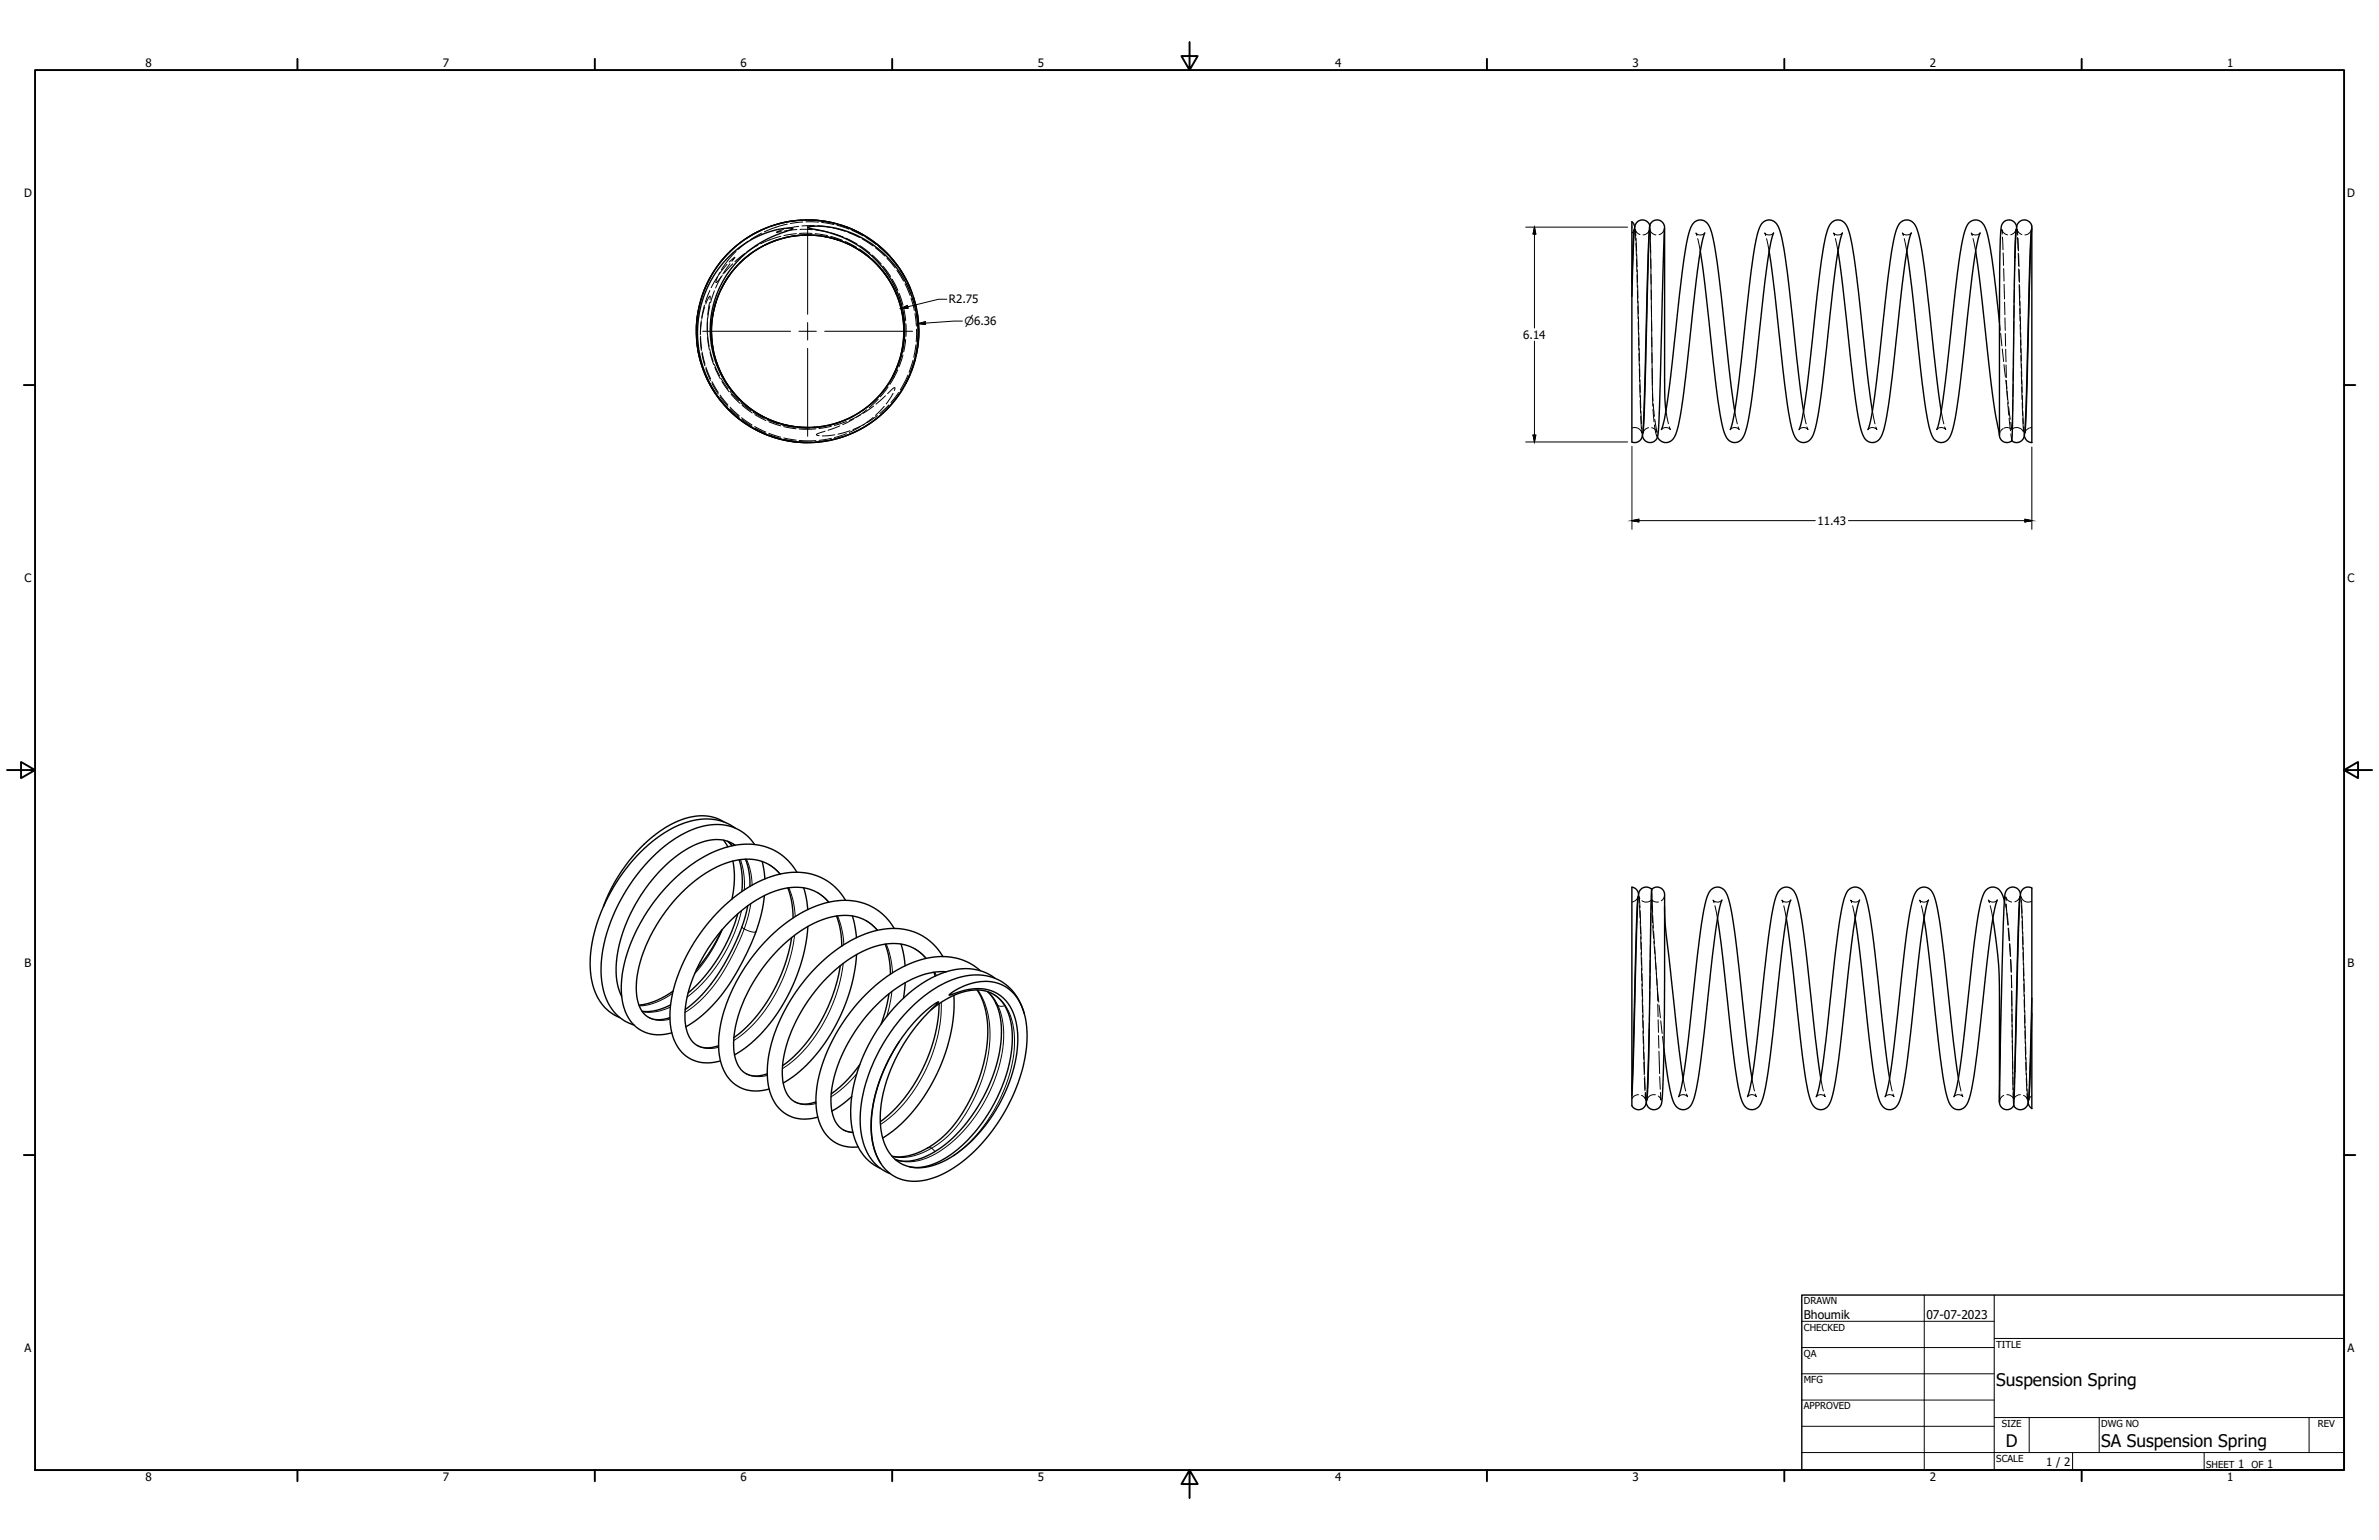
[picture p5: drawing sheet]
<svg xmlns="http://www.w3.org/2000/svg" width="864mm" height="559mm" viewBox="0 0 864 559" stroke-linecap="round" stroke-linejoin="round" font-family="sans-serif">
<defs><g id="words">
<g font-size="6.3">
<text x="724.7" y="502.8">Suspension Spring</text>
<text x="728.1" y="524.9">D</text>
<text x="762.8" y="525">SA Suspension Spring</text>
</g>
<g font-size="4.4">
<text x="654.8" y="478.6">Bhoumik</text>
<text x="699.3" y="478.6">07-07-2023</text>
</g>
<g font-size="4.2">
<text x="52.9" y="24.4">8</text>
<text x="160.8" y="24.4">7</text>
<text x="268.8" y="24.4">6</text>
<text x="376.7" y="24.4">5</text>
<text x="484.7" y="24.4">4</text>
<text x="592.6" y="24.4">3</text>
<text x="700.5" y="24.4">2</text>
<text x="808.5" y="24.4">1</text>
<text x="8.8" y="71.4">D</text>
<text x="852" y="71.4">D</text>
<text x="344.5" y="110.1">R2.75</text>
<text x="552.9" y="122.9">6.14</text>
<text x="659.8" y="190.4">11.43</text>
<text x="8.9" y="211.1">C</text>
<text x="852.2" y="211.1">C</text>
<text x="9" y="350.8">B</text>
<text x="852.2" y="350.8">B</text>
<text x="8.9" y="490.5">A</text>
<text x="852.1" y="490.5">A</text>
<text x="742.8" y="532">1 / 2</text>
<text x="812.5" y="532.6">1</text>
<text x="823" y="532.6">1</text>
<text x="52.9" y="537.5">8</text>
<text x="160.8" y="537.5">7</text>
<text x="268.8" y="537.5">6</text>
<text x="376.7" y="537.5">5</text>
<text x="484.7" y="537.5">4</text>
<text x="592.6" y="537.5">3</text>
<text x="700.5" y="537.5">2</text>
<text x="808.5" y="537.5">1</text>
</g>
<text font-size="4.1" x="350.1" y="118.1">⌀6.36</text>
<g font-size="3.5">
<text x="654.8" y="473.2">DRAWN</text>
<text x="654.8" y="482.8">CHECKED</text>
<text x="724.7" y="489">TITLE</text>
<text x="654.8" y="492.3">QA</text>
<text x="654.8" y="501.8">MFG</text>
<text x="654.8" y="511.4">APPROVED</text>
<text x="726.7" y="517.7">SIZE</text>
<text x="762.8" y="517.7">DWG NO</text>
<text x="841.4" y="517.7">REV</text>
<text x="724.7" y="530.4">SCALE</text>
<text x="800.9" y="532.6">SHEET</text>
<text x="817.4" y="532.6">OF</text>
</g>
</g></defs>
<!-- layer: Visible (ANSI) -->
<g fill="none" stroke="#000" stroke-width=".51">
<path d="M294.9 79.9l6.3 .7M264.5 93.2a32.2 32.2 0 0 1 23.1-10.4l.1 .3-.7 .3a38.1 38.1 0 0 0-29.2 35.3 35.4 35.4 0 0 0 47.7 34.2 35.4 35.4 0 0 0 13.9-57 41.1 41.1 0 0 0-25.9-13.1l-.3-.3a16.7 16.7 0 0 1 8.9 .1 39.2 39.2 0 0 1 30 28.7 39.2 39.2 0 0 1-12.7 39.6 39.8 39.8 0 0 1-55.1-2.6 39.8 39.8 0 0 1 .2-55.1zM264.9 99.8l-2.9 4.7M265.7 90.6l-4.3 4.7M272.7 91.9l-4.2 3.6M276.2 83.5l-5.5 3.2M282.7 86.9l-5.2 2.1M288.5 80.1l-6.3 1.2M293.7 85.3l-5.6 .3M299.3 85.8l5.4 1.4M307.3 82.4l5.8 2.7M309.8 89.5l4.7 3"/>
<path d="M318.4 88.7l4.7 4.3M318.6 96.3l3.4 4.2M593.2 83.3l-.8 19.2M593.4 82.3l-.3-1-.7-.8v22M598.7 84.5l-2 66.9a21.3 21.3 0 0 1-.9 7.9 2.47 2.47 0 0 1-3.4 .9v-52.8M598.9 81.8a2.87 2.87 0 0 0-3.4-1.9 2.87 2.87 0 0 0-2.2 3.2l-.9 24.3M604.2 82.9l-2 70.5a11.6 11.6 0 0 1-1.2 6.4 2.8 2.8 0 0 1-2.9 .6 2.8 2.8 0 0 1-1.9-2.3M618.8 84.5l-.9 3.2-1.3 7.4-3.4 29.6a227.2 227.2 0 0 1-4.4 31.5 4.9 4.9 0 0 1-3.6 4.4l-2-.4-1.5-1.6M643.8 84.5v.1a48.9 48.9 0 0 0-2.5 12.8l-4.6 41.2a87.2 87.2 0 0 1-3.6 19.5 3.6 3.6 0 0 1-3.8 2.4 3.6 3.6 0 0 1-3.2-3.1 145.6 145.6 0 0 1-4.1-25.4l-3.1-28.3-1.7-12.5M668.8 84.5l-.1 .2a74.9 74.9 0 0 0-2.9 16.7l-4.1 37.2a86.5 86.5 0 0 1-3.6 19.5 3.5 3.5 0 0 1-3.5 2.5 3.5 3.5 0 0 1-3.3-2.7 111 111 0 0 1-4-22.8l-3.2-30-1.9-13.9M693.8 84.5v.1a63.2 63.2 0 0 0-2.9 15.4l-4.4 40a82.8 82.8 0 0 1-3.5 18.1 3.6 3.6 0 0 1-3.8 2.5 3.6 3.6 0 0 1-3.2-3.2 145.5 145.5 0 0 1-4-25.4l-3.1-28.3-1.7-12.5M717.2 91.2l1.9 14.2 4.1 37.3 2.6 15.2"/>
<path d="M718.8 84.5l-.1 .2a71.9 71.9 0 0 0-2.9 16.7l-4.2 37.2a87.1 87.1 0 0 1-3.6 19.5 3.6 3.6 0 0 1-3.8 2.5 3.6 3.6 0 0 1-3.2-3.2 139.9 139.9 0 0 1-4-25.4l-3.1-28.3-1.7-12.5M731.8 83.3l-.4 10M732 82.3a2.84 2.84 0 0 0-3-2.5 2.84 2.84 0 0 0-2.6 3.1l-.5 16.2-.1 56.6a6.6 6.6 0 0 0 .7 4 2.74 2.74 0 0 0 3.8 .3M737.4 83.3l-.6 12.2-1.4 54.3a30.1 30.1 0 0 1-.9 9.3 2.74 2.74 0 0 1-4.2 .9M737.6 82.7l-.6 12.2-1.3 50.6-.6 11.6M253.5 112.6l-.7 6.4M257.9 100.6l-2.7 5.8M259.9 109.7l-1.3 5.4M324.9 105.6a35.1 35.1 0 0 1-.9 31M325.5 107a34.9 34.9 0 0 0-61.3-6.3 34.9 34.9 0 0 0 29 54.4M330.6 104.9a40.4 40.4 0 0 0-71-7.2 40.4 40.4 0 0 0 33.6 62.9M592.4 102.5v4.9"/>
<path d="M725.8 117.1l-2.6-22.8a34.4 34.4 0 0 0-3.4-13.2 3.5 3.5 0 0 0-3.8-1.1 3.5 3.5 0 0 0-2.5 3 115.1 115.1 0 0 0-3.5 20.5l-4.2 38.1-1.4 9.2-1.3 5.1M253.1 125.3l1.3 6.3M256.7 137.5l3.2 5.6M258.3 120.7l.5 5.6M260.2 131.7l2.2 5.1M264.1 148.2l4.1 3.7M265.5 141.5l3.7 4.1M604.8 149.1a278.7 278.7 0 0 1-.5-26.4v-37.5a5.3 5.3 0 0 0-1.2-4.9 2.67 2.67 0 0 0-4.2 1.6l-.6 13.1-1.3 51.3-.6 10.8M629.7 149.2l-1.7-12.5-3.9-35.7a74.7 74.7 0 0 0-3.7-19 3.5 3.5 0 0 0-3.7-2.2 3.5 3.5 0 0 0-3 3 134.5 134.5 0 0 0-4.1 25l-3.4 31.2a82.3 82.3 0 0 1-3 16.7l-.1 .2M654.7 149.2l-1.9-13.9-3.7-34.3a77.3 77.3 0 0 0-3.7-19 3.5 3.5 0 0 0-3.7-2.2 3.5 3.5 0 0 0-3.1 3 131.8 131.8 0 0 0-4 25l-3.5 31.2a72.6 72.6 0 0 1-3 16.8v.1M679.7 149.2l-1.7-12.5-3.9-35.7a74.7 74.7 0 0 0-3.7-19 3.5 3.5 0 0 0-3.7-2.2 3.5 3.5 0 0 0-3.1 3 134.5 134.5 0 0 0-4 25l-4 35.2a48.1 48.1 0 0 1-2.5 12.9M704.7 149.2l-1.7-12.5-3.9-35.7a77.3 77.3 0 0 0-3.7-19 3.5 3.5 0 0 0-3.7-2.2 3.5 3.5 0 0 0-3.1 3 131.8 131.8 0 0 0-4 25l-3.5 31.2a72.6 72.6 0 0 1-3 16.8v.1"/>
<path d="M734.9 158.1a2.66 2.66 0 0 0 2.7 2.4v-78.1a2.75 2.75 0 0 0-2.7-2.6 2.75 2.75 0 0 0-2.8 2.4l-.7 13-1.1 64.8M262.8 298.2a17.9 17.9 0 0 0-17.6 .1 55.1 55.1 0 0 0-24.9 27.6l-1.3 3.1M262.6 304.8l1.6 2.5M264.1 305.3l1.6 1.6M266 312.4l.6 6.6-.9 7.2M266.8 306.7a13.8 13.8 0 0 0-14-.4 52.7 52.7 0 0 0-23.9 25.3 42.9 42.9 0 0 0-4.8 25.4l1.6 4.6M266.9 300.5a20 20 0 0 0-20.2-1.2 55.5 55.5 0 0 0-26 26.1 48.1 48.1 0 0 0-6.1 29.3 17.5 17.5 0 0 0 10.4 14.5M268.3 312l.8 3.2a31.8 31.8 0 0 1 .2 8.3M270.6 311.8a24.3 24.3 0 0 1 1.6 9.8M273.9 306.4a16.8 16.8 0 0 0-19.8-6.3 43.1 43.1 0 0 0-20.2 14.1 60.6 60.6 0 0 0-15.7 36.9 22.2 22.2 0 0 0 6.5 17.9 14.3 14.3 0 0 0 5.4 2.9M276.7 312.6l.9 6.3M283.1 317.2a15.7 15.7 0 0 0-17.1-4.8 44.5 44.5 0 0 0-23 16.5 50.8 50.8 0 0 0-12 28.7 13.3 13.3 0 0 0 3.5 11 8.6 8.6 0 0 0 8.7 .6"/>
<path d="M289.3 316.5a21 21 0 0 0-24.8-9.3 52.6 52.6 0 0 0-27.3 20.4 55.1 55.1 0 0 0-11.7 31.2 16.5 16.5 0 0 0 7.2 15.1 14.1 14.1 0 0 0 11.2 .9M262 337.5a60.1 60.1 0 0 1-9.2 14.4M267.8 331.6a59.2 59.2 0 0 1-18 28.7M271.5 328.7a72.6 72.6 0 0 1-19.2 34.7l-3.5 2.9M272.2 321.6h.1M277.5 325a76.1 76.1 0 0 1-13 32.6 48.5 48.5 0 0 1-15.5 15M286 322.2a30.7 30.7 0 0 1 1.9 10.9M291.8 322.2l.9 3.8 .5 4.1M293.3 336.2a63.8 63.8 0 0 1-21.8 43.3l-4.9 3.3M300.8 327.4a15.7 15.7 0 0 0-17.1-4.8 45.9 45.9 0 0 0-24.3 18.2 48.9 48.9 0 0 0-10.8 27.7 12.3 12.3 0 0 0 3.9 10.5 8.9 8.9 0 0 0 8.4 .4M303.7 332.4a30.1 30.1 0 0 1 1.9 10.9M307 326.7a20.9 20.9 0 0 0-23.8-9.5 51.2 51.2 0 0 0-27.6 19.6 56.2 56.2 0 0 0-12.4 32.2 17.1 17.1 0 0 0 6.6 14.7 14 14 0 0 0 11.7 1.3"/>
<path d="M309.4 332.4l1 3.8 .5 4.1M318.5 337.6a15.8 15.8 0 0 0-17.2-4.8 44.7 44.7 0 0 0-23 16.5 50.7 50.7 0 0 0-12 28.7 12.8 12.8 0 0 0 3.9 11.2 8.9 8.9 0 0 0 8.3 .4M324.6 336.9a21 21 0 0 0-24.8-9.3 53.1 53.1 0 0 0-28 21.4 53.8 53.8 0 0 0-10.9 31.1 15.9 15.9 0 0 0 7.8 14.5 14.5 14.5 0 0 0 10.5 .5M594.6 325.4l-.7 13.8-1.5 56.4M599.6 322.7l-1.5 70.7a22.1 22.1 0 0 1-.9 7.9 2.61 2.61 0 0 1-2.6 1.4 2.61 2.61 0 0 1-2.2-1.9v-78.7a2.37 2.37 0 0 1 2.4 2.1v.2M599.6 322.7a2.94 2.94 0 0 1 3.6-.2 2.94 2.94 0 0 1 1.1 3.4l-.1 42.7-.7 28.1a6.7 6.7 0 0 1-1.5 5.4 2.83 2.83 0 0 1-4.4-1.9M599.6 322.7a2.97 2.97 0 0 0-3.5-.4 2.97 2.97 0 0 0-1.4 3.2l-.6 12.8-1.7 59.3M604.3 329l.5 9.4 4 36.1 2.2 16.8M625.1 326.6l-1.3 4.9-1.3 8.1-5.9 50.6a30.5 30.5 0 0 1-3.1 11.3 3.6 3.6 0 0 1-3.7 1 3.6 3.6 0 0 1-2.5-3l-1.6-6.9-1.7-11.9M650.1 326.6a30.8 30.8 0 0 0-2 9.2l-5.2 44.8a87.1 87.1 0 0 1-3.6 19.6 3.5 3.5 0 0 1-3.5 2.5 3.5 3.5 0 0 1-3.3-2.7 111.7 111.7 0 0 1-3.9-22.9l-3.4-31.4-1.7-12.4M675.1 326.6l-.1 .1a64.2 64.2 0 0 0-2.8 15.4l-4.3 38.5a87.1 87.1 0 0 1-3.6 19.6 3.5 3.5 0 0 1-3.5 2.5 3.5 3.5 0 0 1-3.3-2.7 110.2 110.2 0 0 1-3.9-22.9l-3.3-29.9-1.8-13.9M700 326.6a30.8 30.8 0 0 0-2 9.2l-5.1 44.8a87.1 87.1 0 0 1-3.6 19.6 3.5 3.5 0 0 1-3.5 2.5 3.5 3.5 0 0 1-3.3-2.7 112.5 112.5 0 0 1-3.9-22.9l-3.4-31.4-1.8-12.4"/>
<path d="M725 326.6a40.3 40.3 0 0 0-2.3 11.6l-4.8 42.4a88.4 88.4 0 0 1-3.7 19.6 3.5 3.5 0 0 1-3.4 2.5 3.5 3.5 0 0 1-3.3-2.7 116.1 116.1 0 0 1-4.1-24.4l-3.1-28.4-1.9-13.9M727.6 326.8a5.5 5.5 0 0 0-3.3-4.8 3.8 3.8 0 0 0-4.6 3.3 186.6 186.6 0 0 0-4.6 30.6l-3.4 30.2-1.3 7.8-1.1 4M733.2 325.4l-.7 14.7-1.4 58.9a2.78 2.78 0 0 1-2.7 3.7 2.71 2.71 0 0 1-2.6-2.8M733.4 324.4a2.9 2.9 0 0 0-3.3-2.5 2.9 2.9 0 0 0-2.4 3.5l-.9 24.9-1 49.6v-30.3a172.6 172.6 0 0 0-2.4-36.3M244.3 359.6a26.4 26.4 0 0 1-12.4 5.1M287.4 340.2a57.3 57.3 0 0 1-21 36.3M305 350.4a57.1 57.1 0 0 1-20.9 36.3M310.9 346.4a64 64 0 0 1-21.7 43.3l-4.9 3.3M321.3 342.6a30.7 30.7 0 0 1 1.9 10.9M327.1 342.6l.9 3.8 .6 4.1M328.6 356.6l-.6 5.6M336.1 347.8a15.8 15.8 0 0 0-17.1-4.8 44.5 44.5 0 0 0-23 16.5 50.7 50.7 0 0 0-12 28.7 13.3 13.3 0 0 0 3.5 11 8.6 8.6 0 0 0 8.7 .6"/>
<path d="M339 352.8l.5 1.4M342.3 347.1a21 21 0 0 0-24.8-9.3 53.1 53.1 0 0 0-28.1 21.4 53.3 53.3 0 0 0-10.8 31.1 15.6 15.6 0 0 0 8.5 14.8 14.6 14.6 0 0 0 9.8 .2M343.5 352.6a30.7 30.7 0 0 0-20.4 7.7 57.9 57.9 0 0 0-21.3 35.7 15.6 15.6 0 0 0 2.9 12.9 6.8 6.8 0 0 0 4.9 1.9M354.7 359.2a32.4 32.4 0 0 1 3.1 23.5 56 56 0 0 1-16.3 30.5 22.7 22.7 0 0 1-17.7 6.3M355.9 352.2a22.2 22.2 0 0 0-22.4-3.7 52 52 0 0 0-25.1 19.1 54.8 54.8 0 0 0-12.2 31.4 17.6 17.6 0 0 0 6.2 15.1 13 13 0 0 0 9.1 2.1M358.5 359.8a18.7 18.7 0 0 1 5 14.3 57.6 57.6 0 0 1-14.4 35.4 32.2 32.2 0 0 1-19.1 11.8h-2.7l-2.3-.6M361.2 355a19.6 19.6 0 0 0-20-1.6 54 54 0 0 0-25.9 25.8 49.5 49.5 0 0 0-6.1 29.6 18.7 18.7 0 0 0 10.3 15.1M243.4 364.6a17.7 17.7 0 0 1-10.3 2.3M322.7 360.6a54.6 54.6 0 0 1-2.9 11M326.4 378a56.2 56.2 0 0 0-10.1 32.5 23.6 23.6 0 0 0 3.4 11.6M333.3 369.4a22.9 22.9 0 0 1 7.4-5.8l-1.5 1.6a61.6 61.6 0 0 0-19.6 38.1 21.4 21.4 0 0 0 4.9 17 14.3 14.3 0 0 0 15.5 2.2 41.7 41.7 0 0 0 19.3-16.3 50 50 0 0 0 10-32.7 15.7 15.7 0 0 0-9-13.8 21.4 21.4 0 0 0-15.1 1.3l-.6 .1a19.8 19.8 0 0 1 18.1-4.2 16 16 0 0 1 9.7 13.3 51.4 51.4 0 0 1-6.7 31.4 55.5 55.5 0 0 1-24.8 25 17.6 17.6 0 0 1-17.2-.3 19.6 19.6 0 0 1-7.4-15.9 59 59 0 0 1 14.7-38.5zM338 366.4a25.6 25.6 0 0 1 18.4-7.1 12.5 12.5 0 0 1 10.3 10.5 42.5 42.5 0 0 1-3.8 26.6 50.7 50.7 0 0 1-21.9 25 16.4 16.4 0 0 1-11 1.9"/>
<path d="M340.9 364.2a57.4 57.4 0 0 1-21.3 42.8M346.3 361.2a62.5 62.5 0 0 1-23.3 50l-2.6 1.7M371.8 367.8a17.9 17.9 0 0 0-23.4-13.2 47.5 47.5 0 0 0-23.9 18.2 56.5 56.5 0 0 0-12.2 35.6 19.1 19.1 0 0 0 9.5 16.9l1.3 .6M598.7 373.6l-.4 17.6-.5 7.9M737.6 362.3v-39.8a2.36 2.36 0 0 0-3.7 .7 32.6 32.6 0 0 0-1 10.3l-1.5 55.1M737.6 362.3v40l-.9-1-.5-1.1M737.6 362.3l-1.1 34.6a7.5 7.5 0 0 1-1.3 5.1 2.74 2.74 0 0 1-4.2-.8M737.6 367.6l-.6 22.6-.5 8.9M309.2 397.9l-3.6 3-3.6 2.3M312.1 386.3l-5 6.1-5.3 4.5M636 391.3l-1.7-12.5-4-35.8a75.2 75.2 0 0 0-3.7-19 3.5 3.5 0 0 0-3.7-2.1 3.5 3.5 0 0 0-3 3 134.5 134.5 0 0 0-4.1 25l-3.4 31.2a72.3 72.3 0 0 1-3 16.8h-.1M661 391.3l-1.9-13.9-3.8-34.4a75.2 75.2 0 0 0-3.7-19 3.5 3.5 0 0 0-3.7-2.1 3.5 3.5 0 0 0-3 3 131.8 131.8 0 0 0-4.1 25l-3.2 29.8a85.5 85.5 0 0 1-3.2 18.1l-.1 .1"/>
<path d="M685.9 391.3l-1.7-12.5-3.9-35.8a75.2 75.2 0 0 0-3.7-19 3.5 3.5 0 0 0-3.7-2.1 3.5 3.5 0 0 0-3 3 123.9 123.9 0 0 0-3.9 23.4l-3.6 32.8a72.5 72.5 0 0 1-3 16.8h-.1M710.9 391.3l-1.7-12.5-3.8-34.3a96 96 0 0 0-3.5-20 3.6 3.6 0 0 0-3.7-2.6 3.6 3.6 0 0 0-3.3 3 131.8 131.8 0 0 0-4.1 25l-3.3 29.8a85.5 85.5 0 0 1-3.1 18.1l-.1 .1"/>
<circle cx="293.2" cy="120.2" r="34.9"/>
<circle cx="293.2" cy="120.2" r="40.4"/>
</g>
<!-- layer: Hidden (ANSI) -->
<g fill="none" stroke="#000" stroke-width=".36">
<path d="M291.1 79.9l-2.6 .2M292.2 79.8l2.7 .1M259.2 98.4l-1.3 2.2M261.3 98.9l-1.2 2.4-.2 1.2 2.3-2.5M261.4 95.3l-1.6 2.1M263.9 95.9l-2.8 3.6M265 95.7l-2.6 3.7M265.7 94.8l1.1-1.5-2.1 1.8M265.7 98.6l-.8 1.2M266 95.7l-3.1 3.4M267.2 91.2l-2.3 2.5-3 4.2M267.2 96.9l-1.2 1.4"/>
<path d="M267.7 88.9l-2 1.7M268.5 95.5l-1 1M270.3 92l-3.5 3M270.7 86.7l-2.1 1.5M271.6 87.6l-3.6 2.8M273.9 91.1l-1.2 .8M275.1 89l-3.9 2.4M275.9 89.9l-1.6 .9M276.4 84.6l-3.9 2.3M277.5 89l-1.2 .6M278.7 82.5l-2.5 1M282.2 81.3l-2.5 .8"/>
<path d="M283.5 85.7l-4.2 1.4-3.2 1.4M284 86.5l-1.3 .4M284.4 83.3l-2.5 1 1.7-.3M285.8 81.3l-4.1 1.1-4.2 1.7M286.3 86l-1.8 .4M288.1 85.6l-1.3 .3M289.1 84.8l-4.5 .7M289.3 83.3l-4.5 .5M289.9 82.1l-4.4 .9M290.2 84.7h4.6M290.4 83.2l4.6 .1M291.4 80.6l-4.5 .5"/>
<path d="M292.6 80.5l4.5 .1M293.7 85.3h1.4M295.6 85.4l1.8 .2M295.6 81.9l-4.5 .1M295.9 84.8l4.5 .7M296.1 83.5l4.5 .7M296.8 81.9l4.5 .6M297.9 85.6l1.4 .2M298.3 80.7l4.4 .8M301.2 80.6l2.6 .6M301.5 85.8l4.3 1.4M301.7 84.5l4.3 1.5"/>
<path d="M302.4 82.7l4.4 1.2M303.8 81.7l4.4 1.4M304.7 87.2l1.3 .5M304.9 81.6l2.4 .8M306.4 87.9l1.7 .7M306.9 87.7l4 2M307.1 86.4l4 2.1M307.9 84.3l4.1 1.9M308.5 88.8l1.3 .7M309.2 83.6l4.1 2M311.9 90.4l3.7 2.7M312.1 89.1l3.7 2.7"/>
<path d="M313 86.7l3.9 2.5M313.1 85.1l2.3 1.4M314.3 86.2l3.8 2.6M314.5 92.5l1.1 .9M315.9 93.7l1.4 1.3M316.3 87.1l2.1 1.6M316.4 93.8l3.2 3.3M316.6 92.6l3.2 3.2M317.6 95.3l1 1M317.8 89.9l3.4 3M319 89.5l3.3 3M320.3 98l2.7 3.7"/>
<path d="M320.6 96.6l2.7 3.7M322 93.7l2.9 3.5M323.1 93l2.7 3.3M323.1 93.4l2.9 3.5M325.6 98.1l2.4 3.9M326.4 97.3l2.4 3.9M326.6 97.9l2.4 3.9M592.7 84.3l-.3 .3M593 83.8l-.2 .4M593.2 83.3l-.1 .4M593.4 82.3l.4 4.9M593.9 88.3l.1 4.6"/>
<path d="M593.9 86.5l.2 4.6M594.1 94l.1 4.6M594.1 92.2l.2 4.6M594.3 99.7l.1 4.6M594.3 97.9l.1 4.5M595.3 85.1l-1.1-.7-.6-1.1 .2 2.1M598.7 84.4v.1M598.7 84.1l.1-.9 .2 2.8M598.7 84.2v.1M598.8 83.3v.1a2.61 2.61 0 0 1-2.4 1.8M598.9 81.8l.2 5.2M598.9 83.2l.8 1.4 1.4 .6"/>
<path d="M599.1 87.1l.1 4.6M599.1 88.1l.1 4.6M599.2 92.8l.1 4.6M599.2 93.8l.1 4.6M599.3 98.5l.1 4.6M599.3 99.5l.1 4.6M604.2 82.9l-.5 1.3-1.4 1M616.3 86.6l.9 4.6M618.8 84.5a2.18 2.18 0 0 1-3.2 0l.4 1M641.3 86.6l.9 4.6M643.8 84.5a2.2 2.2 0 0 1-3.2 0l.4 1M666.3 86.6l.9 4.6"/>
<path d="M668.8 84.5a2.18 2.18 0 0 1-3.2 0l.4 1M691.3 86.6l.9 4.6M693.8 84.5a2.2 2.2 0 0 1-3.2 0l.3 1M716.2 86.6l1 4.6M718.8 84.5a2.18 2.18 0 0 1-3.2 0l.3 1M726.8 84.9l-.1-1.6 .1 .3a2.67 2.67 0 0 0 2 1.6M726.9 86.1l.2 4.5M727.2 91.8l.1 4.5M727.4 97.5l.1 4.5M731.3 99.4l-.1 4.6M731.4 93.3l-.1 5M731.8 83.3l-.7 1.2-1.2 .7"/>
<path d="M732 82.3l.3 2.7M732.4 86.1l.2 4.6M732.5 86.5l.2 4.5M732.6 91.8l.2 4.6M732.8 92.2l.1 4.6M732.8 97.5l.1 4.6M733 97.9l.1 4.5M734 85.1l-1.1-.6-.6-1.2 .2 2M737.4 83.3v.2a2.63 2.63 0 0 1-2.3 1.7M252.8 119v2.6M254.1 110l-.6 2.6M254.6 116.9l-.4 4.6"/>
<path d="M254.6 116.3l-.3 4.6M255.2 106.4l-.8 2.5M255.7 110.7l-1 4.5M255.8 111.4l-1.1 4.4M256.8 115.4v4.6M256.8 116.6v4.6M257.6 109.8l-.7 4.5M257.7 111l-.8 4.5M257.7 105.4l-1.6 4.3M257.7 108.6v-1.2l-1.5 2.9M258.3 119.3v1.4M258.4 117l-.1 1.8"/>
<path d="M258.6 115.1l-.2 1.4M259.3 105.5l-1.4 4.4M260.3 108.4l-.4 1.3M260.4 100.4l-2.2 4M261.2 106.2l-.7 1.7M261.8 100.4l-2 4.1M262 104.5l-.6 1.3M322 100.5l1.3 2M323.5 102.7l2 4.1M323.8 103.5l1.1 2.1M323.9 101.3l2 4.1M325.9 107.8l1.3 4.4"/>
<path d="M326.4 106.4l1.4 4.3M327.5 113.3l.6 4.5M328.1 111.9l.7 4.5M328.1 119l-.1 4.5M328.5 103l1.8 4.2M328.9 117.5v4.5M329.3 102.2l1.8 4.1M329.5 102.8l1.8 4.2M330.7 108.3l1.2 4.4M331.5 107.4l1.2 4.4M331.6 108.1l1.2 4.4M332.1 113.8l.6 4.5"/>
<path d="M332.7 119.4l-.1 4.6M332.9 112.9l.6 4.6M333 113.6l.5 4.5M333.5 119.3l-.1 4.5M333.5 118.6v4.5M594.4 105.4l.1 4.6M594.5 103.6l.1 4.6M594.6 111.1l.1 4.6M594.6 109.3l.1 4.6M594.7 116.8l.1 4.6M594.8 115l.1 4.5M599.4 104.2v4.6"/>
<path d="M599.4 105.2l.1 4.6M599.4 109.9l.1 4.6M599.5 110.9v4.6M599.5 115.6l.1 4.6M599.5 116.6l.1 4.6M725.8 117.1l.3 2.7M727.5 103.1l.1 5.4M727.7 109.6l.1 4.6M727.8 115.3l.1 4.6M731.1 116.5l-.1 4.6M731.1 110.8v4.6M731.2 105.1l-.1 4.6"/>
<path d="M733 103.2l.2 7.6M733.1 103.6l.1 4.5M733.2 112l.1 4.5M733.3 109.3l.1 4.5M733.3 117.6l.1 4.6M733.4 115l.1 4.5M252.9 122.7l.2 2.6M254.2 122.6l.4 4.6M254.3 122l.4 4.6M254.4 131.6l.8 2.4M254.8 128.3l1.1 4.4M254.9 127.7l1 4.4"/>
<path d="M255.7 135.1l1 2.4M256.2 133.8l1.7 4.2M256.3 133.2l1.7 4.2M256.8 121.1l.6 4.5M256.9 122.3l.6 4.5M257.6 126.7l1.3 4.4M257.7 127.9l1.4 4.4M258.4 139.1l2.3 3.9M258.4 138.5l2.4 3.9M258.8 126.3l.2 1.3M259.1 128.1l.5 1.8M259.3 132.2l1.9 4.1"/>
<path d="M259.5 133.4l2 4.1M259.8 130.3l.4 1.4M261.8 137.3l2.5 3.8M262.1 138.4l2.6 3.8M262.4 136.8l.7 1.2M263.4 138.4l1 1.6M322.6 139.1l-2.7 3.6M325.9 134.2l-2.9 5.3M326.6 130.2a33.6 33.6 0 0 1-3.4 7.9M327.8 128.8l-1.5 4.3M327.8 124.7l-.9 4.4M328.8 123.2l-.8 4.5"/>
<path d="M329.6 136.1l-2.8 5.4M330.4 135.9l-2 4.1M330.6 135.3l-1.8 3.9M331.4 130.7l-1.4 4.4M332.2 130.6l-1.4 4.3M332.4 129.9l-1.4 4.4M332.5 125.1l-.8 4.5M333.3 124.9l-.8 4.5M333.4 124.3l-.8 4.5M594.8 122.5l.1 4.6M594.9 120.7l.1 4.6M595 128.2l.1 4.6"/>
<path d="M595 126.4l.1 4.6M595.1 133.9l.1 4.6M595.2 132.1l.1 4.6M595.2 139.6l.2 4.6M595.3 137.8l.1 4.5M599.6 121.3l.1 4.6M599.6 122.3l.1 4.6M599.7 128v4.6M599.7 127v4.6M599.7 132.7l.1 7M599.7 133.7l.1 8M726.2 121l.5 4.5"/>
<path d="M726.8 126.6l.5 4.6M727.5 132.3l.5 4.5M727.9 121l.1 4.6M728.1 126.7l.1 4.6M728.1 138l.4 2.7-.1-2.6M728.2 132.4l.1 4.6M730.8 139.3l-.1 4.6M730.8 133.6v4.6M730.9 128v4.5M731 122.2l-.1 4.6M733.5 123.3l.1 4.6M733.5 120.7l.1 4.5"/>
<path d="M733.6 129.1l.1 4.5M733.7 126.4l.1 4.5M733.7 134.7l.2 4.6M733.8 132.1l.1 4.5M734 137.8l.1 4.5M259.9 143.1l1.6 2.2M261.4 143.9l2.8 3.6M261.4 143.3l2.8 3.6M262.3 146.2l1.8 2M264.6 140.3l.9 1.2M265 142l3.1 3.4M265 147.7l3.3 3.2"/>
<path d="M265 148.3l3.4 3.1M265.4 143l3.2 3.3M268.9 146.2l3.6 2.8M269.2 145.6l.6 .5M269.2 151.6l3.8 2.6M269.3 152.1l3.7 2.6M269.4 147.1l3.7 2.7M270 146.3l.7 .7M271 147.2l.5 .4M273.5 149.6l3.9 2.2M273.9 154.8l4.1 2M274 155.3l4.1 2"/>
<path d="M274 150.5l4 2.1M278.5 152.3l4.2 1.6M279.1 157.2l4.3 1.4M279.1 153l4.3 1.5M279.1 157.7l4.4 1.4M283.8 154.2l4.5 .8M284.5 154.8l4.5 .8M284.5 158.9l4.5 .8M284.6 159.4l4.5 .7M289.4 155.2l4.6 .1M290.1 159.8l6.1 .1M296.2 155.6l-6.1 .1"/>
<path d="M299.5 156.5l-3.1 1.2 1 .4M299.7 154.7l-4.6 .6M300.4 159.8l-4.5 .5M301.8 154.7l-4.5 .8M301.8 159.1l-4.5 .7M303 157.8l-4.5 .4M304.9 154.6l-4.3 1.5M305.1 153.1l-4.3 1.3M306 158.4l-4.4 1.2M307.2 153l-4.3 1.4M307.3 157.4l-4.4 1.4M308.5 156.3l-4.3 1.2"/>
<path d="M309.9 152l-4 2.1M310.3 150.7l-4.1 2M311.2 156.3l-4.2 1.7M312.3 154.8l-4 2.1M312.4 150.5l-4.1 2M313.7 153.9l-4.1 2M314.6 148.7l-3.7 2.7M315 147.5l-3.7 2.6M316.2 153.4l-3.9 2.3M317 151.5l-3.7 2.7M317.1 147.4l-3.7 2.5M318.5 150.8l-3.8 2.6"/>
<path d="M318.8 144.8l-3.3 3.2M319.1 143.6l-3.2 3.2M320.6 149.8l-3.5 2.9M321 147.4l-3.2 3.3M321.4 143.6l-3.4 3.1M322.4 140.4l-2.8 3.6M322.7 146.9l-3.3 3.2M324.2 142.7l-2.5 3.9M324.5 145.7l-3.1 3.3M324.7 141.7a.64 .64 0 0 0 0-1.1l-2.5 2.2M326.2 142.5l-2.8 3.6M327.8 141l-2.6 3.8"/>
<path d="M592.4 155.3a2.66 2.66 0 0 1 3.6 1.8l-.1-.4M595.4 145.3l.2 4.6M595.5 143.5l.1 4.6M595.6 151l.2 4.6M595.7 149.2l.2 4.6M595.9 154.9l.3 3.2M598.4 155.2l-1.3 .7-.7 1.2M599.6 155.2l1.3 .7 .7 1.2M599.9 140.8l.2 4.6M599.9 142.8l.1 4.6M600.1 148.5l.3 4.6M600.1 146.5l.5 4.6"/>
<path d="M600.6 154.2v.1a6.6 6.6 0 0 0 .9 3.9l.2-.4M600.7 152.2l.8 4.5M601.3 157.9l.1 .2M601.4 158.2l.1 .2M601.6 158.5l.1 .1M604.8 149.1l.9 4.7M606 154.9l.4 1a2.16 2.16 0 0 0-3.3 0M629.7 149.2l1 4.6M631 154.9l.3 1a2.14 2.14 0 0 0-3.2 0M654.7 149.2l.9 4.6M656 154.9l.3 1a2.14 2.14 0 0 0-3.2 0M679.7 149.2l.9 4.6"/>
<path d="M681 154.9l.3 1a2.16 2.16 0 0 0-3.2 0M704.7 149.2l.9 4.6M705.9 154.9l.4 1a2.14 2.14 0 0 0-3.2 0M726.1 156.8l-.3 1.1M727.2 155.5l-1 1M728.5 140.8v-.2l.2 4.4M728.6 141.9l.4 4.6M728.8 146.1l.4 4.6M729 155.2l-1.5 .1M729.1 147.6l.6 4.5M729.2 155.2l.6 .2M729.3 151.8l.5 4.5"/>
<path d="M729.9 153.3l.4 2.5M729.9 155.5l.4 .3M730 157.5l.3 2.5M730.3 155.8a2.69 2.69 0 0 1 4.2 .8M730.5 150.7l-.2 5.1M730.7 145.1l-.1 4.5M733.9 140.4l.1 4.6M734.1 146.1l.1 4.6M734.1 143.5l.2 4.5M734.3 151.8l.2 4.6M734.3 149.2l.2 4.5M734.5 154.9l.4 3.2"/>
<path d="M735.4 156.3l-.3 .8M736.5 155.4l-.9 .7M737.6 155.1l-.9 .2M290.2 160.3l4.6 .1M593.1 327.1l-.7 .2M594.1 326.3l-.7 .7M594.6 325.4l-.3 .7M594.8 324.4l.3 3M595.2 328.5l.2 4.6M595.3 326l-.3-.6 .3 3.9M595.4 330.5l.2 4.5M595.4 334.2l.1 4.6"/>
<path d="M595.6 339.9l.1 4.6M595.6 336.2l.1 4.5M596 326.8l.1 .1a2.7 2.7 0 0 0 3.5-.4l1 .7 1.4 .1M599.2 337l-.1 4.6M599.3 331.3l-.1 4.6M599.6 322.7l.1 1.1M599.7 327.4l-.1-.9-.2 3.7M599.7 324.2l.1 1.5M599.7 328.5l.2 6.3M599.8 326.1l.1 5M599.9 332.2l.3 4.6M600 335.9l.3 4.6"/>
<path d="M600.3 337.9l.3 4.6M604.3 324.6l-.3 1.2-.9 1.1M622.5 328.7l1 4.6M625.1 326.6a2.14 2.14 0 0 1-3.2 0l.3 1M647.5 328.7l1 4.6M650.1 326.6a2.14 2.14 0 0 1-3.3 0l.4 1M672.5 328.7l.9 4.6M675.1 326.6a2.14 2.14 0 0 1-3.3 0l.4 1M697.5 328.7l.9 4.6M700 326.6a2.14 2.14 0 0 1-3.2 0l.4 1M722.5 328.7l.9 4.6M725 326.6a2.16 2.16 0 0 1-3.2 0l.4 1"/>
<path d="M727.6 326.8l.3 1M727.9 328.1l.3 1.3M728.2 326.9l-.1-1.3a2.65 2.65 0 0 0 2.2 1.7M728.3 328l.1 2.7-.1-1M728.5 331.1l.4 4.6M728.5 331.1l.5 4.6M729 336.8l.3 4.6M729.1 336.8l.4 4.5M733.2 325.4v.2a2.68 2.68 0 0 1-1.8 1.6M733.4 324.4l.3 3M733.7 325.6v-.2a2.71 2.71 0 0 0 3.9 1.6M733.8 328.5l.2 4.6"/>
<path d="M733.8 326.7l.2 4.6M734 334.2l.2 4.6M734.1 332.4l.2 4.6M734.2 339.9l.1 4.6M734.3 338.1l.1 4.6M595.7 345.6l.2 4.6M595.8 341.9l.1 4.5M595.9 351.3l.1 4.6M595.9 347.6l.1 4.5M596 357l.1 4.6M596.1 353.3l.1 4.5M596.2 359l.1 4.5"/>
<path d="M598.9 359.8l-.1 4.6M599 354.1l-.1 4.6M599 348.4v4.6M599.1 342.7v4.6M600.4 341.6l.3 4.5M600.7 343.6l.3 4.5M600.8 347.3l.4 4.5M601 349.3l.3 4.5M601.2 353l.4 4.5M601.4 355l.3 4.1-.1-.5M729.4 342.5l.4 4.5M729.6 342.5l.3 4.5"/>
<path d="M729.8 348.2l.3 4.5-.2-4.5M730.1 353.9l.2 4.5-.1-4.5M734.4 345.6l.1 4.6M734.4 343.8l.2 4.6M734.5 351.3l.1 4.6M734.6 349.5l.1 4.6M734.7 357l.1 4.6M734.7 355.2l.1 4.6M596.2 362.7l.1 4.6M596.3 368.4l.1 4.6M596.3 364.7l.1 4.5M596.4 374.1l.1 4.6"/>
<path d="M596.5 370.4l.1 4.5M596.6 379.8l.1 4.6M596.6 376.1l.1 4.5M598.7 373.6h.1M598.7 371.2v2.4M598.8 365.5l-.1 4.6M601.8 363.2l-.1-4.1 .4 4.5M601.8 364.3l.1 4.6M601.9 370l.1 4.6M602.1 375.8l.1 4.5M602.3 364.8l.4 4.5M602.9 370.4l.5 4.6"/>
<path d="M603.5 376.1l.5 4.6M730.3 365v-5.4l.1 7.3M730.4 368v4.6M730.4 366.2v4.6M730.4 373.7l.1 4.6M730.4 371.9l.1 4.5M730.5 379.5l.1 4.5M730.5 377.6l.1 4.5M734.8 362.7l.1 4.6M734.9 360.9l.1 4.6M734.9 368.4l.1 4.6M735 366.6l.1 4.6"/>
<path d="M735.1 374.1l.1 4.6M735.1 372.3l.2 4.6M735.2 379.8l.1 4.6M735.3 378l.1 4.6M594.8 397.2a2.61 2.61 0 0 0-2.4 1.5M596.8 385.5l.1 4.6M596.8 381.8l.2 7.7M596.9 391.2l.2 4.6M597 390.6l.2 4.6M597.2 396.9l.2 2.2-.6-1.1-.9-.6M597.3 396.3l.3 3.9M600.9 397.3a2.64 2.64 0 0 0-3.1 1.8"/>
<path d="M602.2 381.4l.3 8.2M602.5 390.7l.2 4.5M602.7 396.4l.3 2.7-1-1.4M611 391.3l.9 4.6M612.2 397l.4 .9a2.2 2.2 0 0 0-3.3 0M636 391.3l.9 4.6M637.2 397l.4 .9a2.18 2.18 0 0 0-3.3 0M661 391.3l.9 4.6M662.2 397l.4 .9a2.2 2.2 0 0 0-3.3 0M685.9 391.3l1 4.6M687.2 397l.4 .9a2.18 2.18 0 0 0-3.3 0M710.9 391.3l1 4.6"/>
<path d="M712.2 397l.4 .9a2.2 2.2 0 0 0-3.3 0M727.4 397.5l-1.2 1.1-.4 1.3M728.5 397.2l1.2 .3 1.3 1.2a2.68 2.68 0 0 1 2.4-1.5M730.6 385.1l.1 4.6M730.6 383.3l.1 4.6M730.7 390.8v4.6M730.7 389l.1 4.6M730.8 396.6l.2 4.6M730.8 394.7l.2 4 .1-.5M731.3 392.5l-.2 4.6M731.4 388.6v2.8M735.4 385.5l.1 4.6"/>
<path d="M735.4 383.7l.2 4.6M735.6 391.2l.2 4.6M735.6 389.4l.2 4.6M735.8 396.9l.2 2.2-.6-1.1-.9-.6M735.8 395.1l.4 5.1M736.6 398.7l-.1 .4M737.1 398l-.4 .5M737.6 397.6l-.4 .3"/>
</g>
<g fill="#000">
<circle cx="730.3" cy="160" r=".18"/>
<circle cx="599.6" cy="322.7" r=".18"/>
</g>
<!-- layer: Center Mark (ANSI) -->
<path d="M293.2 82.1v31.9M293.2 117v6.4M255.1 120.2h31.9M290 120.2h6.4M293.2 126.4v31.9M299.4 120.2h31.9" fill="none" stroke="#000" stroke-width=".36"/>
<!-- layer: Visible Narrow (ANSI) -->
<g fill="none" stroke="#000" stroke-width=".36">
<path d="M264.2 305.3l1.7 1.6M265.8 306l1 .7M268.8 311.9a27.2 27.2 0 0 1 1.4 11M271 311.8a22.8 22.8 0 0 1 2 9.4M279.1 313.7l2.2 1.5 2 1.9M262.3 337.2a58.3 58.3 0 0 1-10.1 16.1M269.2 330.4a57 57 0 0 1-19.8 31.4M272.6 327.9l-1 4.5-1.4 4.7-.9-.7M274.4 338.1h-1.6l-2.6-1a70.6 70.6 0 0 1-15.9 26l-2.4 2-3.2 2.3M286.4 322.1a29.3 29.3 0 0 1 2.3 10.5M288.4 339.4a56 56 0 0 1-20.2 36.9l-1.9 1.3M296.8 323.9l2.2 1.5 1.9 1.9"/>
<path d="M304 332.3a29.9 29.9 0 0 1 2.3 10.5M314.5 334.1l1.6 1.1 2.5 2.3M306.1 349.6a56 56 0 0 1-20.2 36.9l-1.9 1.3M321.7 342.5a29.3 29.3 0 0 1 2.3 10.5M323.8 359.8l-.8 4.5-1.1 4.5M332.1 344.3l2.2 1.5 2 1.9M339.4 352.7l.5 1.3M354.9 359.2a31.9 31.9 0 0 1 3.8 23.7 53.9 53.9 0 0 1-15.8 30.4l-4.7 3.3M358.5 359.8a20 20 0 0 1 5.9 15.7 54.9 54.9 0 0 1-23.7 42.6 18 18 0 0 1-15.7 2.7M229.6 371.8h.4M235.4 369.1a10.1 10.1 0 0 0 7.8 .7M243.4 365.4a17 17 0 0 1-10.2 1.7"/>
<path d="M244.1 360.5a22.6 22.6 0 0 1-12 4.5M253 379.3a10.1 10.1 0 0 0 7.9 .7M341.7 363.7a56 56 0 0 1-19.9 42.8l-2.2 1.5M360.6 360.7a17.2 17.2 0 0 1 7.6 14.3 52.1 52.1 0 0 1-10.6 32.9l-5.4 6.4-5.9 4.9M361.6 364.1a2.42 2.42 0 0 0 3.1 .8M270.7 389.5a10.4 10.4 0 0 0 7.9 .7M288.4 399.7a10.4 10.4 0 0 0 7.8 .7M311 389.6a38.2 38.2 0 0 1-9.3 8.4M306 409.9l1.7 .8 1.9 .3M336.8 416.5l.6-.1 .7 .2M338.1 416.6l1.3 1.3M338.2 416.6a19.8 19.8 0 0 1-14.3 3.1"/>
</g>
<!-- layer: Border (ANSI) -->
<g fill="none" stroke="#000" stroke-width=".7">
<path d="M431.8 15.3v10.1l-2.9-5.1h5.9l-3 5.1M12.7 25.4h838.2v508h-838.2zM108 21.4v4M215.9 21.4v4M323.9 21.4v4M539.8 21.4v4M647.7 21.4v4M755.7 21.4v4M8.7 139.7h4M850.9 139.7h4.1M2.6 279.4h10.1l-5.1-2.9v5.9l5.1-3M850.9 279.4l5.1 3v-5.9l-5.1 2.9h10.2"/>
<path d="M8.7 419.1h4M850.9 419.1h4.1M108 533.4v4.1M215.9 533.4v4.1M323.9 533.4v4.1M431.8 533.4l3 5.1h-5.9l2.9-5.1v10.2M539.8 533.4v4.1M647.7 533.4v4.1M755.7 533.4v4.1"/>
</g>
<!-- layer: Title (ANSI) -->
<g fill="none" stroke="#000" stroke-width=".36">
<path d="M654.1 479.4h69.8M698.5 469.9v63.5M723.9 469.9v63.5M654.1 489h69.8M654.1 498.5h69.8M723.9 485.7h127M654.1 508h69.8M654.1 517.5h69.8M723.9 514.4h127M736.6 514.4v12.7M762 514.4v12.7M838.2 514.4v12.7"/>
<path d="M654.1 527.1h196.8M752.4 527.1v6.3M800.1 527.1v6.3"/>
</g>
<path d="M654.1 469.9h196.8v63.5h-196.8z" fill="none" stroke="#000" stroke-width=".51"/>
<!-- layer: Dimension (ANSI) -->
<g fill="none" stroke="#000" stroke-width=".36">
<path d="M553.8 82.4h37M557 82.4l.5 2.5h-1zM557 82.4v36.6M327.1 111.9l2.3-1.1 .2 1zM333.5 117.4l2.4-.7 .1 1zM343.7 108.6h-3l-13.6 3.3M349.4 116.5l-15.9 .9M557 123.8v36.6M556.5 157.9h1l-.5 2.5zM553.8 160.4h37M592.4 162v30.1M737.6 162.2v29.9"/>
<path d="M592.4 188.9l2.5-.5v1zM592.4 188.9h66.6M671 188.9h66.6M735.1 188.4l2.5 .5-2.5 .5z"/>
</g>
<g fill="#000" stroke="#000" stroke-width=".36">
<path d="M557 82.4l.5 2.5h-1zM556.5 157.9h1l-.5 2.5z"/>
<path d="M327.3 111.8l2.1-1 .2 1zM327.1 111.9l2.5-.1z"/>
<path d="M333.5 117.4l2.4-.7 .1 .7zM333.5 117.4l2.5 .3v-.3z"/>
<path d="M592.4 188.9l2.5-.5v.5zM592.4 188.9l2.5 .5v-.5z"/>
<path d="M735.1 188.4l2.5 .5h-2.5zM735.1 188.9v.5l2.5-.5z"/>
</g>
<use href="#words"/>
</svg>
